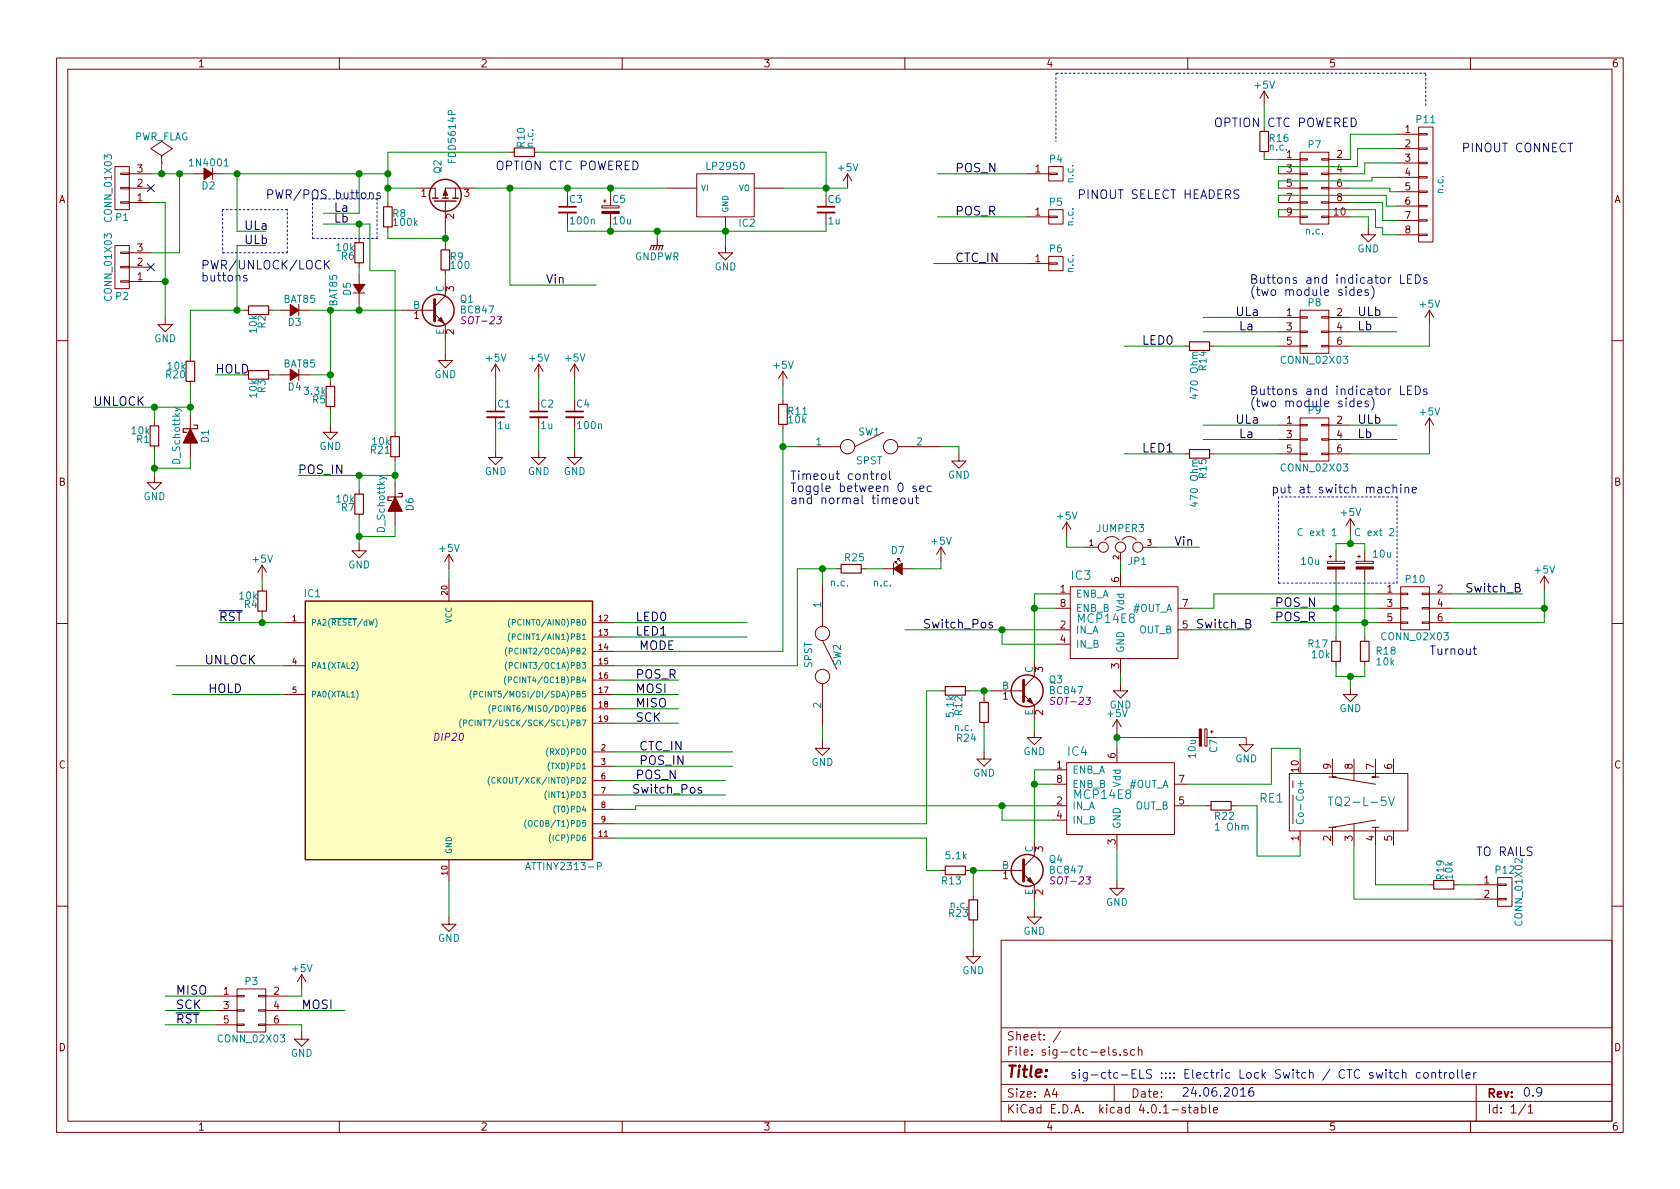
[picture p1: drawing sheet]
<svg xmlns="http://www.w3.org/2000/svg" width="297mm" height="210mm" viewBox="0 0 297 210" stroke-linecap="round" stroke-linejoin="round" font-family="sans-serif">
<defs><g id="words">
<text font-size="2.8" fill="#840000" x="178" y="190.5">Title:</text>
<g font-size="2.1" fill="#0000c2">
<text x="214.6" y="22.5">OPTION CTC POWERED</text>
<text x="258.4" y="26.9">PINOUT CONNECT</text>
<text x="47" y="35.2">PWR/POS buttons</text>
<text x="87.6" y="30.1">OPTION CTC POWERED</text>
<text x="190.5" y="35.2">PINOUT SELECT HEADERS</text>
<text x="35.6" y="47.6">PWR/UNLOCK/LOCK</text>
<text x="35.6" y="49.8">buttons</text>
<text x="221" y="50.2">Buttons and indicator LEDs</text>
<text x="221" y="52.3">(two module sides)</text>
<text x="221" y="69.9">Buttons and indicator LEDs</text>
<text x="221" y="72">(two module sides)</text>
<text x="139.7" y="84.9">Timeout control</text>
<text x="139.7" y="87">Toggle between 0 sec</text>
<text x="139.7" y="89.1">and normal timeout</text>
<text x="224.8" y="87.2">put at switch machine</text>
<text x="252.7" y="115.8">Turnout</text>
<text x="261" y="151.4">TO RAILS</text>
<text x="189.2" y="190.7">sig-ctc-ELS :::: Electric Lock Switch / CTC switch controller</text>
<text x="208.9" y="193.9">24.06.2016</text>
<text x="269.2" y="193.9">0.9</text>
</g>
<g font-size="2.1">
<text x="168.9" y="30.5">POS_N</text>
<text x="43.2" y="40.6">ULa</text>
<text x="59.1" y="37.5">La</text>
<text x="59.1" y="39.4">Lb</text>
<text x="168.9" y="38.1">POS_R</text>
<text x="43.2" y="43.2">ULb</text>
<text x="168.9" y="46.3">CTC_IN</text>
<text x="96.5" y="50.2">Vin</text>
<text x="218.4" y="55.9">ULa</text>
<text x="219.1" y="58.4">La</text>
<text x="240" y="55.9">ULb</text>
<text x="240" y="58.4">Lb</text>
<text x="201.9" y="61">LED0</text>
<text x="16.5" y="71.7">UNLOCK</text>
<text x="218.4" y="74.9">ULa</text>
<text x="219.1" y="77.5">La</text>
<text x="240" y="74.9">ULb</text>
<text x="240" y="77.5">Lb</text>
<text x="52.7" y="83.8">POS_IN</text>
<text x="201.9" y="80">LED1</text>
<text x="207.6" y="96.5">Vin</text>
<text x="225.4" y="107.3">POS_N</text>
<text x="259.1" y="104.8">Switch_B</text>
<text x="38.7" y="109.8">RST</text>
<text x="112.4" y="109.8">LED0</text>
<text x="112.4" y="112.4">LED1</text>
<text x="163.2" y="111.1">Switch_Pos</text>
<text x="211.5" y="111.1">Switch_B</text>
<text x="225.4" y="109.8">POS_R</text>
<text x="36.2" y="117.5">UNLOCK</text>
<text x="113" y="114.9">MODE</text>
<text x="36.8" y="122.5">HOLD</text>
<text x="112.4" y="122.5">MOSI</text>
<text x="112.4" y="125.1">MISO</text>
<text x="112.4" y="120">POS_R</text>
<text x="112.4" y="127.6">SCK</text>
<text x="112.4" y="137.8">POS_N</text>
<text x="113" y="132.7">CTC_IN</text>
<text x="113" y="135.2">POS_IN</text>
<text x="111.8" y="140.3">Switch_Pos</text>
<text x="31.1" y="175.9">MISO</text>
<text x="31.1" y="178.4">SCK</text>
<text x="53.3" y="178.4">MOSI</text>
<text x="31.1" y="181">RST</text>
</g>
<g font-size="2.1" fill="#840000">
<text x="38.1" y="66">HOLD</text>
<text x="178" y="184">Sheet: /</text>
<text x="178" y="186.7">File: sig-ctc-els.sch</text>
<text x="178" y="196.9">KiCad E.D.A. kicad 4.0.1-stable</text>
<text x="178" y="194.1">Size: A4</text>
<text x="200" y="194.1">Date:</text>
<text x="263" y="194.1">Rev:</text>
<text x="263" y="196.9">Id: 1/1</text>
</g>
<g font-size="2.1" fill="#008484">
<text x="189.5" y="102.5">IC3</text>
<text x="190.8" y="110.2">MCP14E8</text>
<text x="188.8" y="133.6">IC4</text>
<text x="190.1" y="141.3">MCP14E8</text>
<text x="222.7" y="141.9">RE1</text>
<text x="236" y="142.5">TQ2-L-5V</text>
</g>
<g font-size="1.8" fill="#840000">
<text x="35" y="11.9">1</text>
<text x="85" y="11.9">2</text>
<text x="135" y="11.9">3</text>
<text x="185" y="11.9">4</text>
<text x="235" y="11.9">5</text>
<text x="285" y="11.9">6</text>
<text x="248.4" y="23.5">1</text>
<text x="236.4" y="27.9">2</text>
<text x="248.4" y="26">2</text>
<text x="248.4" y="28.6">3</text>
<text x="10.4" y="35.9">A</text>
<text x="24.3" y="35.6">1</text>
<text x="24.3" y="33">2</text>
<text x="24.3" y="30.5">3</text>
<text x="74.4" y="34.8">1</text>
<text x="82.1" y="34.8">3</text>
<text x="183" y="30.5">1</text>
<text x="227.5" y="30.5">3</text>
<text x="227.5" y="33">5</text>
<text x="227.5" y="35.6">7</text>
<text x="236.4" y="30.5">4</text>
<text x="236.4" y="33">6</text>
<text x="236.4" y="35.6">8</text>
<text x="248.4" y="31.1">4</text>
<text x="248.4" y="33.6">5</text>
<text x="285.4" y="35.9">A</text>
<text x="80.3" y="38.7" transform="rotate(-90 80.3 38.7)">2</text>
<text x="183" y="38.1">1</text>
<text x="227.5" y="38.1">9</text>
<text x="235.9" y="38.1">10</text>
<text x="248.4" y="36.2">6</text>
<text x="248.4" y="38.7">7</text>
<text x="248.4" y="41.3">8</text>
<text x="24.3" y="47">2</text>
<text x="24.3" y="44.4">3</text>
<text x="183" y="46.3">1</text>
<text x="24.3" y="49.5">1</text>
<text x="80.3" y="51.5" transform="rotate(-90 80.3 51.5)">3</text>
<text x="73.2" y="56.4">1</text>
<text x="80.3" y="59.2" transform="rotate(-90 80.3 59.2)">2</text>
<text x="227.5" y="55.9">1</text>
<text x="227.5" y="58.4">3</text>
<text x="236.4" y="55.9">2</text>
<text x="236.4" y="58.4">4</text>
<text x="227.5" y="61">5</text>
<text x="236.4" y="61">6</text>
<text x="227.5" y="74.9">1</text>
<text x="227.5" y="77.5">3</text>
<text x="236.4" y="74.9">2</text>
<text x="236.4" y="77.5">4</text>
<text x="227.5" y="80">5</text>
<text x="236.4" y="80">6</text>
<text x="10.4" y="85.9">B</text>
<text x="285.4" y="85.9">B</text>
<text x="187.5" y="104.8">1</text>
<text x="187.5" y="107.3">8</text>
<text x="197.9" y="103" transform="rotate(-90 197.9 103)">6</text>
<text x="209.1" y="107.3">7</text>
<text x="245.3" y="104.8">1</text>
<text x="245.3" y="107.3">3</text>
<text x="254.2" y="104.8">2</text>
<text x="254.2" y="107.3">4</text>
<text x="187.5" y="111.1">2</text>
<text x="187.5" y="113.7">4</text>
<text x="209.1" y="111.1">5</text>
<text x="245.3" y="109.8">5</text>
<text x="254.2" y="109.8">6</text>
<text x="184.4" y="118.8" transform="rotate(-90 184.4 118.8)">3</text>
<text x="197.9" y="118.2" transform="rotate(-90 197.9 118.2)">3</text>
<text x="177.3" y="123.7">1</text>
<text x="184.4" y="126.5" transform="rotate(-90 184.4 126.5)">2</text>
<text x="10.4" y="135.9">C</text>
<text x="186.8" y="135.9">1</text>
<text x="197.2" y="134.1" transform="rotate(-90 197.2 134.1)">6</text>
<text x="229.6" y="136.5" transform="rotate(-90 229.6 136.5)">10</text>
<text x="235.3" y="136" transform="rotate(-90 235.3 136)">9</text>
<text x="239.1" y="136" transform="rotate(-90 239.1 136)">8</text>
<text x="243" y="136" transform="rotate(-90 243 136)">7</text>
<text x="246.1" y="136" transform="rotate(-90 246.1 136)">6</text>
<text x="285.4" y="135.9">C</text>
<text x="186.8" y="142.2">2</text>
<text x="186.8" y="138.4">8</text>
<text x="208.4" y="142.2">5</text>
<text x="208.4" y="138.4">7</text>
<text x="186.8" y="144.8">4</text>
<text x="197.2" y="149.3" transform="rotate(-90 197.2 149.3)">3</text>
<text x="229.6" y="148.7" transform="rotate(-90 229.6 148.7)">1</text>
<text x="235.3" y="148.7" transform="rotate(-90 235.3 148.7)">2</text>
<text x="239.1" y="148.7" transform="rotate(-90 239.1 148.7)">3</text>
<text x="243" y="148.7" transform="rotate(-90 243 148.7)">4</text>
<text x="246.1" y="148.7" transform="rotate(-90 246.1 148.7)">5</text>
<text x="177.3" y="155.4">1</text>
<text x="184.4" y="150.6" transform="rotate(-90 184.4 150.6)">3</text>
<text x="184.4" y="158.2" transform="rotate(-90 184.4 158.2)">2</text>
<text x="262.4" y="156.2">1</text>
<text x="262.4" y="158.7">2</text>
<text x="39.5" y="175.9">1</text>
<text x="39.5" y="178.4">3</text>
<text x="48.4" y="175.9">2</text>
<text x="48.4" y="178.4">4</text>
<text x="10.4" y="185.9">D</text>
<text x="39.5" y="181">5</text>
<text x="48.4" y="181">6</text>
<text x="285.4" y="185.9">D</text>
<text x="35" y="199.9">1</text>
<text x="85" y="199.9">2</text>
<text x="135" y="199.9">3</text>
<text x="185" y="199.9">4</text>
<text x="235" y="199.9">5</text>
<text x="285" y="199.9">6</text>
</g>
<g font-size="1.8" fill="#008484">
<text x="221.9" y="15.7">+5V</text>
<text x="250.5" y="21.8">P11</text>
<text x="23.6" y="24.8">PWR_FLAG</text>
<text x="33.8" y="29.4">1N4001</text>
<text x="80.6" y="28.5" transform="rotate(-90 80.6 28.5)">FDD5614P</text>
<text x="92.8" y="25.9" transform="rotate(-90 92.8 25.9)">R10</text>
<text x="94.3" y="26" transform="rotate(-90 94.3 26)">n.c.</text>
<text x="185.6" y="28.7">P4</text>
<text x="224.5" y="26.6">n.c.</text>
<text x="224.5" y="25.1">R16</text>
<text x="227.5" y="27.9">1</text>
<text x="231.3" y="26.2">P7</text>
<text x="35.7" y="33.5">D2</text>
<text x="78" y="30.6" transform="rotate(-90 78 30.6)">Q2</text>
<text x="100.7" y="35.9">C3</text>
<text x="108.3" y="35.9">C5</text>
<text x="125.2" y="30">LP2950</text>
<text x="146.4" y="35.9">C6</text>
<text x="148.3" y="30.3">+5V</text>
<text x="189.8" y="32.3" transform="rotate(-90 189.8 32.3)">n.c.</text>
<text x="255.2" y="34.2" transform="rotate(-90 255.2 34.2)">n.c.</text>
<text x="19.8" y="38.9" transform="rotate(-90 19.8 38.9)">CONN_01X03</text>
<text x="20.5" y="39.1">P1</text>
<text x="69.5" y="38.4">R8</text>
<text x="69.7" y="39.9">100k</text>
<text x="101" y="39.7">100n</text>
<text x="108.5" y="39.7">10u</text>
<text x="130.7" y="40.1">IC2</text>
<text x="146.5" y="39.7">1u</text>
<text x="185.6" y="36.4">P5</text>
<text x="189.8" y="39.9" transform="rotate(-90 189.8 39.9)">n.c.</text>
<text x="230.9" y="41.4">n.c.</text>
<text x="59.5" y="44.4">10k</text>
<text x="60.4" y="45.9">R6</text>
<text x="79.6" y="46">R9</text>
<text x="79.9" y="47.5">100</text>
<text x="112.2" y="46">GNDPWR</text>
<text x="126.3" y="47.8">GND</text>
<text x="185.6" y="44.6">P6</text>
<text x="240" y="44.6">GND</text>
<text x="19.8" y="52.9" transform="rotate(-90 19.8 52.9)">CONN_01X03</text>
<text x="20.5" y="53">P2</text>
<text x="50.2" y="53.5">BAT85</text>
<text x="62" y="52.2" transform="rotate(-90 62 52.2)">D5</text>
<text x="78.5" y="51.7" transform="rotate(-90 78.5 51.7)">C</text>
<text x="81.4" y="53.5">Q1</text>
<text x="189.8" y="48.1" transform="rotate(-90 189.8 48.1)">n.c.</text>
<text x="45.4" y="58.8" transform="rotate(-90 45.4 58.8)">10k</text>
<text x="46.9" y="58" transform="rotate(-90 46.9 58)">R2</text>
<text x="51" y="57.6">D3</text>
<text x="59.6" y="54.1" transform="rotate(-90 59.6 54.1)">BAT85</text>
<text x="73" y="54.6">B</text>
<text x="78.5" y="59.3" transform="rotate(-90 78.5 59.3)">E</text>
<text x="231.3" y="54.1">P8</text>
<text x="251.1" y="54.4">+5V</text>
<text x="27.3" y="60.5">GND</text>
<text x="29.7" y="65.3">10k</text>
<text x="50.2" y="65">BAT85</text>
<text x="86" y="63.9">+5V</text>
<text x="93.6" y="63.9">+5V</text>
<text x="100" y="63.9">+5V</text>
<text x="136.8" y="65.2">+5V</text>
<text x="213.3" y="65.5" transform="rotate(-90 213.3 65.5)">R14</text>
<text x="226.8" y="64.3">CONN_02X03</text>
<text x="29.4" y="66.9">R20</text>
<text x="45.4" y="70.3" transform="rotate(-90 45.4 70.3)">10k</text>
<text x="46.9" y="69.4" transform="rotate(-90 46.9 69.4)">R3</text>
<text x="51" y="69">D4</text>
<text x="53.9" y="69.8">3.3k</text>
<text x="55.3" y="71.3">R5</text>
<text x="76.8" y="66.8">GND</text>
<text x="211.8" y="70.1" transform="rotate(-90 211.8 70.1)">470 Ohm</text>
<text x="23.3" y="76.8">10k</text>
<text x="88" y="72.1">C1</text>
<text x="88" y="75.9">1u</text>
<text x="95.6" y="72.1">C2</text>
<text x="95.7" y="75.9">1u</text>
<text x="102" y="72.1">C4</text>
<text x="102.2" y="75.9">100n</text>
<text x="139.4" y="73.3">R11</text>
<text x="139.4" y="74.8">10k</text>
<text x="151.8" y="77">SW1</text>
<text x="231.3" y="73.2">P9</text>
<text x="251.1" y="73.5">+5V</text>
<text x="24.2" y="78.3">R1</text>
<text x="31.8" y="81.9" transform="rotate(-90 31.8 81.9)">D_Schottky</text>
<text x="36.9" y="78.2" transform="rotate(-90 36.9 78.2)">D1</text>
<text x="56.5" y="79.5">GND</text>
<text x="65.6" y="80.2">R21</text>
<text x="65.9" y="78.7">10k</text>
<text x="85.7" y="84">GND</text>
<text x="93.3" y="84">GND</text>
<text x="99.6" y="84">GND</text>
<text x="144.3" y="78.7">1</text>
<text x="151.4" y="82.1">SPST</text>
<text x="162.1" y="78.7">2</text>
<text x="226.8" y="83.4">CONN_02X03</text>
<text x="25.3" y="88.4">GND</text>
<text x="59.5" y="88.8">10k</text>
<text x="167.6" y="84.6">GND</text>
<text x="211.8" y="89.1" transform="rotate(-90 211.8 89.1)">470 Ohm</text>
<text x="213.3" y="84.5" transform="rotate(-90 213.3 84.5)">R15</text>
<text x="60.4" y="90.4">R7</text>
<text x="68" y="94" transform="rotate(-90 68 94)">D_Schottky</text>
<text x="73.1" y="90.3" transform="rotate(-90 73.1 90.3)">D6</text>
<text x="187" y="91.9">+5V</text>
<text x="194" y="94.1">JUMPER3</text>
<text x="230" y="94.8">C ext 1</text>
<text x="237.2" y="91.2">+5V</text>
<text x="240.1" y="94.8">C ext 2</text>
<text x="44.8" y="99.5">+5V</text>
<text x="61.5" y="100.5">GND</text>
<text x="77.8" y="97.6">+5V</text>
<text x="149.5" y="99.2">R25</text>
<text x="157.6" y="98">D7</text>
<text x="164.8" y="96.3">+5V</text>
<text x="199.5" y="99.9">JP1</text>
<text x="230.1" y="99.9">10u</text>
<text x="242.8" y="98.6">10u</text>
<text x="271.4" y="101.4">+5V</text>
<text x="42.4" y="106">10k</text>
<text x="43.2" y="107.5">R4</text>
<text x="53.9" y="105.6">IC1</text>
<text x="145.2" y="107.4" transform="rotate(-90 145.2 107.4)">1</text>
<text x="146.9" y="103.7">n.c.</text>
<text x="154.5" y="103.7">n.c.</text>
<text x="190.2" y="105.7">ENB_A</text>
<text x="248.6" y="103">P10</text>
<text x="190.2" y="112">IN_A</text>
<text x="190.2" y="108.2">ENB_B</text>
<text x="198.8" y="108.1" transform="rotate(-90 198.8 108.1)">Vdd</text>
<text x="200.3" y="108.2">#OUT_A</text>
<text x="201.3" y="112">OUT_B</text>
<text x="244.6" y="113.2">CONN_02X03</text>
<text x="143.6" y="118.1" transform="rotate(-90 143.6 118.1)">SPST</text>
<text x="148.7" y="117.7" transform="rotate(-90 148.7 117.7)">SW2</text>
<text x="182.6" y="119" transform="rotate(-90 182.6 119)">C</text>
<text x="190.2" y="114.5">IN_B</text>
<text x="198.8" y="115.4" transform="rotate(-90 198.8 115.4)">GND</text>
<text x="231.4" y="114.5">R17</text>
<text x="232" y="116.4">10k</text>
<text x="243.4" y="115.7">R18</text>
<text x="243.5" y="117.6">10k</text>
<text x="145.2" y="125.2" transform="rotate(-90 145.2 125.2)">2</text>
<text x="177.2" y="121.9">B</text>
<text x="185.5" y="120.8">Q3</text>
<text x="196.2" y="125.3">GND</text>
<text x="236.8" y="125.9">GND</text>
<text x="168.6" y="126.7" transform="rotate(-90 168.6 126.7)">5.1k</text>
<text x="168.8" y="129.2">n.c.</text>
<text x="169.2" y="131.1">R24</text>
<text x="170.1" y="126.4" transform="rotate(-90 170.1 126.4)">R12</text>
<text x="182.6" y="126.6" transform="rotate(-90 182.6 126.6)">E</text>
<text x="195.9" y="126.8">+5V</text>
<text x="143.5" y="135.4">GND</text>
<text x="172" y="137.3">GND</text>
<text x="180.9" y="133.5">GND</text>
<text x="189.6" y="136.8">ENB_A</text>
<text x="211.4" y="134" transform="rotate(-90 211.4 134)">10u</text>
<text x="215.2" y="133" transform="rotate(-90 215.2 133)">C7</text>
<text x="218.4" y="134.8">GND</text>
<text x="189.6" y="143.1">IN_A</text>
<text x="189.6" y="139.3">ENB_B</text>
<text x="198.1" y="139.2" transform="rotate(-90 198.1 139.2)">Vdd</text>
<text x="199.6" y="139.3">#OUT_A</text>
<text x="200.6" y="143.1">OUT_B</text>
<text x="230.5" y="141.2" transform="rotate(-90 230.5 141.2)">Co+</text>
<text x="189.6" y="145.7">IN_B</text>
<text x="198.1" y="146.6" transform="rotate(-90 198.1 146.6)">GND</text>
<text x="214.9" y="145">R22</text>
<text x="215.1" y="146.9">1 Ohm</text>
<text x="230.5" y="145.9" transform="rotate(-90 230.5 145.9)">Co-</text>
<text x="93.6" y="153.8">ATTINY2313-P</text>
<text x="167.3" y="151.9">5.1k</text>
<text x="177.2" y="153.7">B</text>
<text x="182.6" y="150.7" transform="rotate(-90 182.6 150.7)">C</text>
<text x="185.5" y="152.6">Q4</text>
<text x="255.3" y="155.5" transform="rotate(-90 255.3 155.5)">R19</text>
<text x="256.8" y="155.4" transform="rotate(-90 256.8 155.4)">10k</text>
<text x="264.5" y="154.5">P12</text>
<text x="166.6" y="156.4">R13</text>
<text x="168.1" y="160.6">n.c.</text>
<text x="182.6" y="158.3" transform="rotate(-90 182.6 158.3)">E</text>
<text x="195.5" y="160.2">GND</text>
<text x="77.4" y="166.5">GND</text>
<text x="167.8" y="162.1">R23</text>
<text x="180.9" y="165.3">GND</text>
<text x="269.2" y="163.4" transform="rotate(-90 269.2 163.4)">CONN_01X02</text>
<text x="51.7" y="171.9">+5V</text>
<text x="170.1" y="172.3">GND</text>
<text x="43.4" y="174.2">P3</text>
<text x="38.8" y="184.3">CONN_02X03</text>
<text x="51.4" y="186.9">GND</text>
</g>
<g font-size="1.8" fill="#840084">
<text x="81.6" y="55.4">BC847</text>
<text x="82" y="57.3">SOT-23</text>
<text x="185.8" y="122.7">BC847</text>
<text x="186.2" y="124.6">SOT-23</text>
<text x="76.9" y="131">DIP20</text>
<text x="185.8" y="154.5">BC847</text>
<text x="186.2" y="156.4">SOT-23</text>
</g>
<g font-size="1.4" fill="#008484">
<text x="124" y="33.8">VI</text>
<text x="130.5" y="33.8">VO</text>
<text x="128.8" y="37.6" transform="rotate(-90 128.8 37.6)">GND</text>
<text x="55" y="110.6">PA2(RESET/dW)</text>
<text x="79.9" y="110.3" transform="rotate(-90 79.9 110.3)">VCC</text>
<text x="91.4" y="110.6">(PCINT0/AIN0)PB0</text>
<text x="91.4" y="113.2">(PCINT1/AIN1)PB1</text>
<text x="55" y="118.2">PA1(XTAL2)</text>
<text x="90.7" y="115.7">(PCINT2/OC0A)PB2</text>
<text x="90.7" y="118.2">(PCINT3/OC1A)PB3</text>
<text x="55" y="123.3">PA0(XTAL1)</text>
<text x="85.8" y="123.3">(PCINT5/MOSI/DI/SDA)PB5</text>
<text x="88.5" y="125.9">(PCINT6/MISO/DO)PB6</text>
<text x="90.7" y="120.8">(PCINT4/OC1B)PB4</text>
<text x="84" y="128.4">(PCINT7/USCK/SCK/SCL)PB7</text>
<text x="97.1" y="133.5">(RXD)PD0</text>
<text x="97.2" y="136">(TXD)PD1</text>
<text x="88.2" y="138.6">(CKOUT/XCK/INT0)PD2</text>
<text x="97" y="141.1">(INT1)PD3</text>
<text x="98.4" y="143.6">(T0)PD4</text>
<text x="94.1" y="146.2">(OC0B/T1)PD5</text>
<text x="97.7" y="148.7">(ICP)PD6</text>
<text x="79.9" y="151" transform="rotate(-90 79.9 151)">GND</text>
</g>
<g font-size="1.4" fill="#840000">
<text x="192.6" y="96.5">1</text>
<text x="197.9" y="98.9" transform="rotate(-90 197.9 98.9)">2</text>
<text x="202.9" y="96.5">3</text>
<text x="79.1" y="105.2" transform="rotate(-90 79.1 105.2)">20</text>
<text x="51.7" y="109.8">1</text>
<text x="105.9" y="109.8">12</text>
<text x="105.9" y="112.4">13</text>
<text x="51.7" y="117.5">4</text>
<text x="105.9" y="114.9">14</text>
<text x="105.9" y="117.5">15</text>
<text x="51.7" y="122.5">5</text>
<text x="105.9" y="120">16</text>
<text x="105.9" y="122.5">17</text>
<text x="105.9" y="125.1">18</text>
<text x="105.9" y="127.6">19</text>
<text x="106.3" y="132.7">2</text>
<text x="106.3" y="135.2">3</text>
<text x="106.3" y="137.8">6</text>
<text x="106.3" y="140.3">7</text>
<text x="106.3" y="142.9">8</text>
<text x="105.9" y="147.9">11</text>
<text x="106.3" y="145.4">9</text>
<text x="79.1" y="154.7" transform="rotate(-90 79.1 154.7)">10</text>
</g>
</g></defs>
<g fill="none" stroke="#840000" stroke-width=".18">
<path d="M10 10.3h277v189.9h-277zM12 12.2h273v186.1h-273zM60 10.3v1.9M110 10.3v1.9M160 10.3v1.9M210 10.3v1.9M223.5 16.1v2.6M223.5 16.1l-.7 1.3M223.5 16.1l.8 1.3M260 10.3v1.9M20.3 29.5h2.6v7.6h-2.6zM21.3 30.6h1.6v.3h-1.6z"/>
<path d="M21.3 33.1h1.6v.3h-1.6zM21.3 35.7h1.6v.2h-1.6zM22.9 33.3h3.8M22.9 35.8h3.8M22.9 30.7h3.8M28.6 28.8h.1M28.6 27.6l1.9-1.3-1.9-1.3-1.9 1.3 1.9 1.3v1.2M34.3 30.7h1.8M37.6 30.7h1.8M37.6 29.7v2M68.6 35.8v.8M73.7 33.3h3.3v1.7"/>
<path d="M78.7 35.6v5.3M80.5 33.3v1.7M83.8 33.3h-5.1v1.7M90.2 26.9h.7M94.5 26.9h.7M100.3 37.6v2M106.4 36.4h3.1v.4h-3.1zM106.7 35.6h.5M106.9 35.3v.5M107.9 37.8v1.8M118.1 33.3h5.1M123.2 30.7h10.1v7.6h-10.1z"/>
<path d="M128.3 38.3v2.6M133.3 33.3h5.1M146 37.6v2M149.9 30.7l-.8 1.3M149.9 30.7v2.6M149.9 30.7l.7 1.3M181.6 30.7h3.8M181.6 38.3h3.8M185.4 30.6h1.5v.3h-1.5zM185.4 29.5h2.6v2.5h-2.6zM185.4 38.2h1.5v.3h-1.5zM185.4 37.1h2.6v2.5h-2.6z"/>
<path d="M223.5 26.8v.8M226.1 33.3h3.8M226.1 35.8h3.8M226.1 30.7h3.8M226.1 28.2h3.8M226.1 38.3h3.8M229.9 38.2h1.2v.3h-1.2zM229.9 35.7h1.2v.2h-1.2zM229.9 33.1h1.2v.3h-1.2zM229.9 30.6h1.2v.3h-1.2zM229.9 28.1h1.2v.2h-1.2zM229.9 26.9h5v12.7h-5z"/>
<path d="M233.7 38.2h1.2v.3h-1.2zM233.7 35.7h1.2v.2h-1.2zM233.7 33.1h1.2v.3h-1.2zM233.7 30.6h1.2v.3h-1.2zM233.7 28.1h1.2v.2h-1.2zM234.9 33.3h3.9M234.9 35.8h3.9M234.9 30.7h3.9M234.9 28.2h3.9M234.9 38.3h3.9M247 23.7h3.8M247 26.3h3.8"/>
<path d="M247 28.8h3.8M247 31.4h3.8M247 33.9h3.8M247 36.4h3.8M247 39h3.8M250.8 22.5h2.6v20.3h-2.6zM250.8 38.9h1.5v.2h-1.5zM250.8 36.3h1.5v.3h-1.5zM250.8 33.8h1.5v.2h-1.5zM250.8 31.2h1.5v.3h-1.5zM250.8 28.7h1.5v.3h-1.5zM250.8 26.2h1.5v.2h-1.5z"/>
<path d="M250.8 23.6h1.5v.3h-1.5zM20.3 43.4h2.6v7.6h-2.6zM21.3 44.6h1.6v.2h-1.6zM21.3 47.1h1.6v.3h-1.6zM21.3 49.7h1.6v.2h-1.6zM22.9 49.8h3.8M22.9 47.2h3.8M22.9 44.7h3.8M29.2 56.1v1.3h1.3l-1.3 1.3-1.3-1.3h1.3M43.2 54.9h.7M47.5 54.9h.8M49.5 54.9h1.8"/>
<path d="M52.8 54.9h1.8M52.8 53.8v2.1M62.5 51.8h2M63.5 42.2v.7M63.5 46.5v.7M63.5 48.5v1.8M63.5 51.8v1.8M68.6 40.1v.8M71.1 54.9h5.7M76.8 55.5l1.9 1.9v2.5M78.7 43.4v.8M78.7 47.7v.8"/>
<path d="M78.7 49.8v2.5l-1.9 1.9M116.2 42.2v1.2M128.3 43.4v1.3h1.2l-1.2 1.3-1.3-1.3h1.3M181.6 46.6h3.8M185.4 46.5h1.5v.2h-1.5zM185.4 45.3h2.6v2.6h-2.6zM226.1 56.1h3.8M226.1 58.7h3.8M229.9 58.5h1.2v.3h-1.2zM229.9 56h1.2v.3h-1.2zM229.9 54.9h5v7.6h-5zM233.7 58.5h1.2v.3h-1.2z"/>
<path d="M233.7 56h1.2v.3h-1.2zM234.9 56.1h3.9M234.9 58.7h3.9M241.9 40.3v1.2h1.3l-1.3 1.3-1.2-1.3h1.2M247 41.5h3.8M250.8 41.4h1.5v.3h-1.5zM252.7 54.9v2.5M252.7 54.9l-.7 1.2M252.7 54.9l.8 1.2M10 60.2h2M27.3 74.5v.8M27.3 78.9v.7"/>
<path d="M33.7 63.1v.8M33.7 67.4v.8M33.7 73.3v2.5M33.7 78.4v2.5M47.5 66.3h.8M49.5 66.3h1.8M52.8 65.3v2M52.8 66.3h1.8M58.4 75.2v1.2h1.3l-1.3 1.3-1.3-1.3h1.3M58.4 67.6v.7M58.4 71.9v.7M69.8 76.4v.8"/>
<path d="M78.7 62.5v1.2h1.3l-1.3 1.3-1.2-1.3h1.2M87.6 79.6v1.3h1.3l-1.3 1.3-1.2-1.3h1.2M87.6 64.4l-.7 1.3M87.6 64.4v2.5M87.6 73.8v2M87.6 64.4l.8 1.3M95.2 79.6v1.3h1.3l-1.3 1.3-1.2-1.3h1.2M95.2 64.4l-.7 1.3M95.2 64.4v2.5M95.2 73.8v2M95.2 64.4l.8 1.3M101.6 79.6v1.3h1.3l-1.3 1.3-1.3-1.3h1.3"/>
<path d="M101.6 64.4l-.8 1.3M101.6 64.4v2.5M101.6 73.8v2M101.6 64.4l.8 1.3M138.4 65.7v2.5M138.4 70.7v.8M138.4 75.1v.7M138.4 65.7l-.7 1.2M138.4 65.7l.8 1.2M141 79h7.6M156.2 76.4l-5.1 2.6M158.7 79h7.7"/>
<path d="M209.5 61.2h.8M213.9 61.2h.7M226.1 75.2h3.8M226.1 77.7h3.8M226.1 61.2h3.8M229.9 77.6h1.2v.2h-1.2zM229.9 75.1h1.2v.2h-1.2zM229.9 73.9h5v7.6h-5zM229.9 61.1h1.2v.2h-1.2zM233.7 77.6h1.2v.2h-1.2zM233.7 75.1h1.2v.2h-1.2zM233.7 61.1h1.2v.2h-1.2z"/>
<path d="M234.9 75.2h3.9M234.9 77.7h3.9M234.9 61.2h3.9M252.7 73.9l-.7 1.3M252.7 73.9v2.5M252.7 73.9l.8 1.3M285 60.2h2M27.3 84.1v1.2h1.3l-1.3 1.3-1.3-1.3h1.3M46.4 99.9v2.6M46.4 99.9l-.8 1.3M46.4 99.9l.7 1.3M63.5 96.1v1.3h1.3l-1.3 1.3-1.3-1.3h1.3"/>
<path d="M63.5 86.6v.8M63.5 90.9v.8M69.8 80.8v.7M69.8 85.3v2.6M69.8 90.4v2.6M79.4 98v2.6M79.4 98l-.8 1.3M79.4 98l.7 1.3M158 99.6v2M158.2 99.6v-.3h.3h-.3l.5 .5M158.7 99.1v-.3h.3h-.3l.6 .5M166.4 96.8l-.8 1.2"/>
<path d="M166.4 96.8v2.5M166.4 96.8l.7 1.2M169.5 80.3v1.2h1.3l-1.3 1.3-1.2-1.3h1.2M188.6 92.3l-.8 1.3M188.6 92.3v2.6M188.6 92.3l.8 1.3M191.8 96.8h2.4M195.3 95.5a1.62 1.62 0 0 1 2.6 0M198.4 95.5a1.62 1.62 0 0 1 2.5 0M202.1 96.8h2.4M209.5 80.3h.8M213.9 80.3h.7"/>
<path d="M226.1 80.3h3.8M229.9 80.1h1.2v.3h-1.2zM233.7 80.1h1.2v.3h-1.2zM234.7 99.3h3v.3h-3zM234.9 80.3h3.9M234.9 98.4h.6M235.2 98.2v.5M236.2 97.4v1.9M238.8 91.7l-.8 1.3M238.8 91.7v2.5M238.8 91.7l.7 1.3M239.8 99.3h3v.3h-3z"/>
<path d="M240 98.4h.5M240.3 98.2v.5M241.3 97.4v1.9M10 110.3h2M46.4 103.8v.7M46.4 108.1v.7M50.2 110.1h3.8M50.2 117.7h3.8M79.4 102.5v3.8M104.8 110.1h3.8M104.8 117.7h3.8M104.8 112.6h3.8"/>
<path d="M104.8 115.2h3.8M145.4 113.3l2.6 5.1M145.4 103.1v7.6M148 100.6h.7M152.3 100.6h.7M156.2 100.6h1.8M159.5 100.6h1.8M182.9 117.1v2.5l-1.9 1.9M186.7 105h2.5M186.7 107.6h2.5M186.7 111.4h2.5M186.7 113.9h2.5"/>
<path d="M189.2 103.8h19.1v12.7h-19.1zM198.1 101.2v2.6M198.1 116.5v2.5M208.3 107.6h2.5M208.3 111.4h2.5M236.2 100.6v1.9M236.2 112.6v.8M236.2 117v.7M241.3 100.6v1.9M241.3 112.6v.8M241.3 117v.7M243.8 110.1h3.8"/>
<path d="M243.8 105h3.8M243.8 107.6h3.8M247.6 110h1.3v.2h-1.3zM247.6 107.4h1.3v.3h-1.3zM247.6 104.9h1.3v.3h-1.3zM247.6 103.8h5.1v7.6h-5.1zM251.5 110h1.2v.2h-1.2zM251.5 107.4h1.2v.3h-1.2zM251.5 104.9h1.2v.3h-1.2zM252.7 110.1h3.8M252.7 105h3.8M252.7 107.6h3.8"/>
<path d="M273 101.8l-.7 1.3M273 101.8v2.6M273 101.8l.8 1.3M285 110.3h2M50.2 122.8h3.8M104.8 133h3.8M104.8 135.5h3.8M104.8 122.8h3.8M104.8 138h3.8M104.8 120.3h3.8M104.8 125.3h3.8M104.8 127.9h3.8"/>
<path d="M145.4 131.1v1.2h1.3l-1.3 1.3-1.3-1.3h1.3M145.4 120.9v7.6M166.4 122.2h.7M170.7 122.2h.7M174 133v1.2h1.3l-1.3 1.3-1.3-1.3h1.3M174 123.4v.8M174 127.8v.7M175.3 122.2h5.7M181 122.8l1.9 1.9v2.5M182.9 129.2v1.2h1.2l-1.2 1.3-1.3-1.3h1.3M186.1 136.1h2.5M186.1 138.7h2.5"/>
<path d="M188.6 134.9h19v12.7h-19zM197.5 127.2v2.6M197.5 132.3v2.6M197.5 127.2l-.8 1.3M197.5 127.2l.7 1.3M198.1 120.9v1.3h1.3l-1.3 1.2-1.3-1.2h1.3M207.6 138.7h2.6M210.2 130.4h1.8M213 128.9h.4v3h-.4zM214 129.4h.5M214.2 129.2v.5M220.3 130.4v1.3h1.3l-1.3 1.3-1.2-1.3h1.2"/>
<path d="M228 136.8h20.9v10.1h-20.9zM235.6 137.4l7.6 1.3M235.6 134.2v3.2h.6h-1.3M238.8 121.5v1.3h1.2l-1.2 1.3-1.3-1.3h1.3M239.4 134.2v3.8M243.2 134.2v3.2h-.6h1.2M246.4 134.2v2.6M79.4 152v3.8M104.8 140.6h3.8M104.8 143.1h3.8M104.8 145.7h3.8M104.8 148.2h3.8"/>
<path d="M166.4 153.9h.7M170.7 153.9h.7M172.1 158.4v.7M175.3 153.9h5.7M181 154.6l1.9 1.9v2.5M182.9 148.8v2.6l-1.9 1.9M186.1 142.5h2.5M186.1 145h2.5M197.5 155.8v1.3h1.3l-1.3 1.3-1.3-1.3h1.3M197.5 147.6v2.5M207.6 142.5h2.6M213.4 142.5h.7"/>
<path d="M217.7 142.5h.7M228.6 140.6v5.1M229.9 146.9v2.6M234.9 146.3h.7v3.2M239.4 145.7v3.8M242.6 146.3h1.2M243.2 145l-7.6 1.3h.6M243.2 146.3v3.2M246.4 146.9v2.6M252.7 156.5h.8M257 156.5h.8M261 156.5h3.8"/>
<path d="M261 159h3.8M264.8 158.9h1.5v.2h-1.5zM264.8 156.3h1.5v.3h-1.5zM264.8 155.2h2.5v5.1h-2.5zM10 160.2h2M38.1 176.1h3.8M38.1 178.7h3.8M41.9 178.6h1.3v.2h-1.3zM41.9 176h1.3v.3h-1.3zM41.9 174.9h5.1v7.6h-5.1zM45.7 178.6h1.3v.2h-1.3zM45.7 176h1.3v.3h-1.3z"/>
<path d="M47 176.1h3.8M47 178.7h3.8M53.3 172.3l-.7 1.3M53.3 172.3v2.6M53.3 172.3l.8 1.3M79.4 162.2v1.2h1.2l-1.2 1.3-1.3-1.3h1.3M172.1 167.9v1.3h1.3l-1.3 1.2-1.3-1.2h1.3M172.1 162.7v.7M177 166.3h108v32h-108zM182.9 160.9v1.3h1.2l-1.2 1.2-1.3-1.2h1.3M285 160.2h2M38.1 181.2h3.8"/>
<path d="M41.9 181.1h1.3v.3h-1.3zM45.7 181.1h1.3v.3h-1.3zM47 181.2h3.8M53.3 182.5v1.3h1.3l-1.3 1.2-1.2-1.2h1.2M60 198.3v1.9M110 198.3v1.9M160 198.3v1.9M177 194.8h108M177 191.8h108M177 187.8h108M177 181.8h108M186.4 192.5l-.3 1h.9"/>
<path d="M186.8 193v1M187.5 182.3l-1.3 2M197 191.8v3M197.3 185.7a.37 .37 0 0 0-.6 .1l.1 .2 .5 .2 .1 .1-.2 .3-.5-.1M198 186.5v.1M199.3 185.7a.37 .37 0 0 0-.6 .1l.1 .2 .5 .2v.1l-.2 .3-.4-.1M200.6 185.7l-.4-.1-.3 .3 .1 .6 .2 .1 .4-.1M201.3 185.7l.2-.1 .4 .1v.9M201.3 185.1v1.5M209.6 195.9a.37 .37 0 0 0-.6 .1l.1 .3 .5 .1 .1 .1-.3 .3-.4-.1M210 198.3v1.9M210.1 195.8h.5"/>
<path d="M210.3 195.3v1.3l.3 .2M211.2 195.9h.5l.1 .9M211.8 196.2l-.5 .1-.2 .2 .2 .3 .5-.1M212.5 195.9l.4-.1 .3 .3-.1 .6h-.6M212.5 195.3v1.5M213.8 195.3v1.3l.2 .2M214.6 196.3l.7-.1-.1-.3-.4-.1-.2 .2v.7h.6M260 198.3v1.9M261 191.8v6.5M269.7 195.2l-1.2 2M270.2 195.8l.4-.5v1.5M270.2 196.8h.8"/>
<circle cx="149.9" cy="79" r="1.27"/>
<circle cx="157.5" cy="79" r="1.27"/>
<circle cx="195.1" cy="96.8" r=".89"/>
<circle cx="198.1" cy="96.8" r=".91"/>
<circle cx="201.2" cy="96.8" r=".89"/>
<circle cx="145.4" cy="112" r="1.27"/>
<circle cx="145.4" cy="119.6" r="1.27"/>
</g>
<g fill="#840000" stroke="#840000" stroke-width=".18">
<path d="M36.1 29.7l1.5 1-1.5 1z"/>
<path d="M51.3 53.8l1.5 1.1-1.5 1z"/>
<path d="M33.7 75.8l1.2 2.6h-2.5z"/>
<path d="M51.3 65.3l1.5 1-1.5 1z"/>
<path d="M78.7 33.5l.4 1h-.7z"/>
<path d="M106.4 37.4h3.1v.4h-3.1z"/>
<path d="M77.5 56.6l.5-.5 .5 1z"/>
<path d="M181.6 123.9l.5-.5 .5 1.1z"/>
<path d="M181.6 155.7l.5-.5 .5 1z"/>
<path d="M62.5 50.3h2l-1 1.5z"/>
<path d="M69.8 87.9l1.3 2.5h-2.5z"/>
<path d="M239.8 100.2h3v.4h-3z"/>
<path d="M234.7 100.2h3v.4h-3z"/>
<path d="M158 100.6l1.5-1v2z"/>
<path d="M212 128.9h.4v3h-.4z"/>
</g>
<g fill="none" stroke="#008484" stroke-width=".18">
<path d="M39.7 29.4h.7M30.9 72.1l1.2 .4 .1 .2M211.7 62.3l-.8 .1v.3l.1 .1M67.1 84.2l1.2 .4 .1 .2M211.7 81.3l-.8 .1v.3l.1 .2M235.5 93.8l.4-.3v1.2M235.5 94.7h.7M245.7 93.6l.5-.1 .2 .1v.2l-.8 .9h.8M58.5 109.4h4.6M66.4 109.4a1.2 1.2 0 0 1 0 1.5M89.5 119.6a1.2 1.2 0 0 0 0 1.5M89.6 114.5a1.2 1.2 0 0 0 0 1.5"/>
<path d="M89.6 117a1.2 1.2 0 0 0 0 1.6M90 115.2l.5-.1v-.4l-.5-.1v1M90 117.7l.5-.1v-.4h-.5v1M90.2 109.4a1.2 1.2 0 0 0 0 1.5M90.2 111.9a1.2 1.2 0 0 0 0 1.6M90.6 110.1l.5-.1v-.4l-.5-.1v1.1M90.6 112.6h.5v-.5h-.5v1M81.6 127.2a1.2 1.2 0 0 0 0 1.5M82 127.9l.4-.1v-.4l-.4-.1v1M83.4 122.1a1.2 1.2 0 0 0 0 1.5M83.5 127.4a.47 .47 0 0 0-.6 .4 .47 .47 0 0 0 .5 .5l.1-.1M83.8 122.8l.5-.1v-.4l-.5-.1v1.1"/>
<path d="M85.4 122.3a.47 .47 0 0 0-.7 .4 .47 .47 0 0 0 .5 .6l.2-.1M86.6 137.3a1.2 1.2 0 0 0 0 1.6M86.7 124.6a1.2 1.2 0 0 0 0 1.6M87.1 125.3h.5v-.5h-.5v1M87.6 137.6a.47 .47 0 0 0-.7 .3 .47 .47 0 0 0 .5 .6l.2-.1M88.7 124.9a.47 .47 0 0 0-.6 .3 .47 .47 0 0 0 .4 .6l.2-.1M89.9 120.2h.5v-.4l-.5-.1v1M96.6 139.9a1.2 1.2 0 0 0 0 1.5M96.9 132.3a1.2 1.2 0 0 0 0 1.5M92.9 153.8l.4-1.3 .5 1.3M93.1 145a1.2 1.2 0 0 0 0 1.5M93.5 145.2l.4-.1 .1 .2 .1 .5-.2 .3-.4-.1-.1-.6z"/>
<path d="M97.4 147.5a1.2 1.2 0 0 0 0 1.5M98.2 142.4a1.2 1.2 0 0 0 0 1.6M105.6 153.2l.6-.1 .1-.5-.7-.1v1.3M230 142.2v1M234.8 140.9h.9M245.5 140.9l.5 1.6 .5-1.6"/>
</g>
<g fill="none" stroke="#840000" stroke-width=".2">
<path d="M67.8 36.6h1.5v3.5h-1.5zM90.9 26.2h3.6v1.5h-3.6zM222.8 23.2h1.5v3.6h-1.5zM43.9 54.1h3.6v1.5h-3.6zM62.7 42.9h1.6v3.6h-1.6zM78 44.2h1.5v3.5h-1.5zM114.9 44.2l.3-.8h2l-.2 .8M115.7 43.4l-.3 .8M116.2 43.4l-.2 .8M116.7 43.4l-.2 .8M26.5 75.3h1.6v3.6h-1.6zM32.9 63.9h1.5v3.5h-1.5z"/>
<path d="M34.3 75.2h.6v.6h-2.5v.6h.6M43.9 65.5h3.6v1.6h-3.6zM57.7 68.3h1.5v3.6h-1.5zM69.1 77.2h1.5v3.6h-1.5zM137.7 71.5h1.5v3.6h-1.5zM210.3 79.5h3.6v1.5h-3.6zM210.3 60.4h3.6v1.6h-3.6zM62.7 87.4h1.6v3.5h-1.6zM70.5 87.2h.6v.7h-2.5v.6h.6M148.7 99.8h3.6v1.5h-3.6zM45.6 104.5h1.5v3.6h-1.5zM235.5 113.4h1.5v3.6h-1.5z"/>
<path d="M240.5 113.4h1.6v3.6h-1.6zM167.1 121.4h3.6v1.5h-3.6zM173.2 124.2h1.6v3.6h-1.6zM167.1 153.2h3.6v1.5h-3.6zM171.3 159.1h1.5v3.6h-1.5zM214.1 141.7h3.6v1.6h-3.6zM253.5 155.7h3.5v1.5h-3.5z"/>
</g>
<path d="M26.1 32.7l1.2 1.2M27.3 32.7l-1.2 1.2M26.1 46.6l1.2 1.2M27.3 46.6l-1.2 1.2" fill="none" stroke="#000084" stroke-width=".18"/>
<g fill="none" stroke="#840000" stroke-width=".25">
<path d="M76.5 35h1M76.8 35.6h3.8M78.2 35h1M80 35h1M54 106.3h50.8v45.7h-50.8z"/>
<circle cx="78.7" cy="34.5" r="2.82"/>
<circle cx="77.5" cy="54.9" r="2.82"/>
<circle cx="181.6" cy="122.2" r="2.82"/>
<circle cx="181.6" cy="153.9" r="2.82"/>
</g>
<path d="M98.8 37.6h3.1M144.5 37.6h3.1M86.1 73.8h3.1M93.7 73.8h3.1M100.1 73.8h3" fill="none" stroke="#840000" stroke-width=".33"/>
<path d="M98.8 36.6h3.1M144.5 36.6h3.1M86.1 72.8h3.1M93.7 72.8h3.1M100.1 72.8h3" fill="none" stroke="#840000" stroke-width=".3"/>
<path d="M54 106.3h50.8v45.7h-50.8z" fill="#ffffc2" stroke="#ffffc2" stroke-width=".18"/>
<path d="M38.7 108h4.2M175.4 110.1l-.3-.1-.2 .3v.2l.5 .1v.4h-.5M220.3 110.3l.7-.1 .1-.2-.1-.3-.2-.2h-.5v1.5h.6l.2-.1 .1-.4-.4-.2M267.9 103.9l.7-.1 .1-.2v-.3l-.3-.1h-.5v1.5h.6l.2-.2 .1-.3-.4-.3M124 139.3l-.4-.1-.2 .3 .1 .2 .5 .1v.4h-.6M31.1 179.1h4.2" fill="none" stroke="#000" stroke-width=".18"/>
<g fill="none" stroke="#0000c2" stroke-width=".18">
<path d="M65.3 34.2h.1a.36 .36 0 0 1 .6 .1v.8M65.3 34.1v1M67.2 34.2l-.3-.1-.3 .2 .1 .2 .5 .2v.3h-.6M219 33.6a.62 .62 0 0 0-.8 .1v.5l.8 .3v.4a.62 .62 0 0 1-.8 .1M43.6 48.8l-.3-.1-.2 .2v.2l.5 .2v.3h-.5M57.4 46v1.6M57.6 46.7l.7 .9M58.3 46l-.9 .9M239.4 51.3a.48 .48 0 0 0-.7 .1v.7a.48 .48 0 0 0 .7 .1M239.4 50.7v1.5M240 51.7l.8-.1-.1-.3-.4-.1-.3 .3 .1 .7h.6M241.9 51.3l-.3-.1-.3 .3 .1 .2 .5 .1v.4h-.6"/>
<path d="M242.5 50.5a1.75 1.75 0 0 1 0 2.3M247.6 48.6v1.5h.8M248.9 49.3h.5M249.6 48.6h-.7v1.5h.7M250.2 48.6a.77 .77 0 0 1 .9 .7 .77 .77 0 0 1-.9 .8zM252.3 49.2l-.4-.1-.2 .2 .1 .2 .5 .2v.3h-.6M239.4 71a.48 .48 0 0 0-.7 .1v.7a.48 .48 0 0 0 .7 .1M239.4 70.4v1.5M240 71.4l.8-.1-.1-.3-.4-.1-.3 .2 .1 .8h.6M241.9 71l-.3-.1-.3 .2 .1 .2 .5 .2v.4h-.6M242.5 70.2a1.75 1.75 0 0 1 0 2.3M247.6 68.3v1.5h.8"/>
<path d="M248.9 69h.5M249.6 68.3h-.7v1.5h.7M250.2 68.3a.77 .77 0 0 1 .9 .7 .77 .77 0 0 1-.9 .8zM252.3 68.9l-.4-.1-.2 .2 .1 .2 .5 .2v.3h-.6M155 83.8v1M155.4 83.8l-.3 .1-.1 .2M155.9 83.9l.2-.1 .5 .1v.6l-.1 .2-.4 .1-.2-.1zM157.3 83.3v1.3l.2 .2M157.9 88.6l.8-.2-.1-.3h-.4l-.3 .2 .1 .7h.6M159.3 88.2l.2-.1 .5 .1v.6l-.1 .2-.4 .1-.2-.2zM160.7 88.1v.8a.38 .38 0 0 0 .6 0M161.3 88.1v1"/>
<path d="M161.8 88.1h.6M162 86l-.4-.1-.2 .3 .1 .2 .5 .1v.4h-.6M162.1 87.5v1.4l.3 .2M162.6 86.4l.8-.1-.1-.3-.4-.1-.3 .3 .1 .7h.6M164.7 86a.48 .48 0 0 0-.7 .1v.7a.48 .48 0 0 0 .7 .1M246.3 86.3l.1-.1a.36 .36 0 0 1 .6 .2v.8M246.3 85.6v1.6M247.7 85.6v.2M247.7 86.2v1M248.4 86.3l.1-.1a.36 .36 0 0 1 .6 .2v.8M248.4 86.2v1M249.7 86.7l.7-.2v-.3h-.5l-.2 .2 .1 .7h.6"/>
<path d="M260.5 114.7h.6M260.7 114.2v1.3l.4 .2M219.4 193.8h.8M221.5 192.3a.62 .62 0 0 0-.7 .7l.1 .7a.48 .48 0 0 0 .8-.1l-.1-.5a.48 .48 0 0 0-.8 .1M245.6 189.7h.6M245.8 189.1v1.4l.4 .2M247.3 189.7a.48 .48 0 0 0-.6 .1v.7a.48 .48 0 0 0 .6 .1M248 189.8v-.1a.36 .36 0 0 1 .6 .2v.8M248 189.1v1.6M251.2 189.7a.48 .48 0 0 0-.7 .1v.7a.48 .48 0 0 0 .7 .1M251.8 189.8l.2-.1 .5 .1v.6l-.1 .2-.4 .1-.2-.2zM253.2 189.8v-.1a.36 .36 0 0 1 .6 .2v.8"/>
<path d="M253.2 189.7v1M254.3 189.7h.6M254.5 189.1v1.4l.4 .2M255.4 189.7v1M255.8 189.7h-.3l-.1 .3M256.3 189.8l.3-.1 .4 .1 .1 .6-.2 .2-.3 .1-.3-.2zM257.7 189.1v1.4l.2 .2M258.5 189.1v1.4l.2 .2M259.2 190.2l.7-.2v-.3h-.5l-.2 .2 .1 .7h.6M260.6 189.7v1M261 189.7h-.3l-.1 .3"/>
</g>
<path d="M76.8 53v3.8M181 120.3v3.8M181 152v3.8" fill="none" stroke="#840000" stroke-width=".51"/>
<g fill="none" stroke="#008400" stroke-width=".18">
<path d="M223.5 18.7v3.8M26.7 35.8h2.5v20.3M26.7 30.7h7.6M28.6 28.8v1.9M31.7 30.7v14h-5M39.4 30.7h29.2M41.9 30.7v10.2h5.1M57.1 39.6h8.3v8.3h4.4v28.5M63.5 30.7v7h-6.4M63.5 39.6v2.6M68.6 33.3h5.1M83.8 33.3h34.3"/>
<path d="M90.2 33.3v17.1h15.2M90.2 26.9h-21.6v8.9M95.2 26.9h50.8v7.6M100.3 33.3v1.2M100.3 39.6v1.3h45.7v-1.3M107.9 33.3v1.2M107.9 39.6v1.3M138.4 33.3h11.5M165.7 30.7h15.9M165.7 38.3h15.9M223.5 27.6v.6h2.6M226.1 35.8v-1.3h19v1.9h1.9"/>
<path d="M226.1 38.3v-1.2h17.1v3.2h1.3v1.2h2.5M238.8 35.8h5.7v3.2h2.5M238.8 33.3h6.9v.6h1.3M238.8 38.3h3.1v2M247 26.3h-7v3.2h-13.9v1.2M247 31.4h-4.4v.6h-16.5v1.3M247 28.8h-5.7v1.9h-2.5M247 23.7h-8.2v4.5M26.7 49.8h2.5M43.2 54.9h-9.5v8.2M47 43.4h-5.1v11.5M48.3 54.9h1.2"/>
<path d="M54.6 54.9h16.5M58.4 54.9v12.7M63.5 47.2v1.3M63.5 53.6v1.3M68.6 40.9v1.3h10.1M78.7 40.9v2.5M78.7 48.5v1.3M78.7 59.9v2.6M116.2 40.9v1.3M128.3 40.9v2.5M165.1 46.6h16.5M212.7 56.1h13.4"/>
<path d="M212.7 58.7h13.4M238.8 56.1h8.2M238.8 58.7h8.2M252.7 57.4v3.8h-13.9M16.5 72h17.2M27.3 72v2.5M27.3 79.6v4.5M33.7 68.2v5.1M38.1 66.3h5.1M48.3 66.3h1.2M54.6 66.3h3.8M58.4 72.6v2.6"/>
<path d="M87.6 66.9v3.8M87.6 75.8v3.8M95.2 66.9v3.8M95.2 75.8v3.8M101.6 66.9v3.8M101.6 75.8v3.8M138.4 75.8v39.4h-29.8M138.4 79h2.6M138.4 68.2v2.5M166.4 79h3.1v1.3M198.8 61.2h10.7M212.7 75.2h13.4"/>
<path d="M212.7 77.7h13.4M214.6 61.2h11.5M238.8 75.2h8.2M238.8 77.7h8.2M252.7 76.4v3.9h-13.9M33.7 80.9v1.9h-6.4M52.7 84.1h17.1M63.5 84.1v2.5M63.5 91.7v4.4M69.8 81.5v3.8M69.8 93v1.9h-6.3M166.4 99.3v1.3h-5.1"/>
<path d="M188.6 94.9v1.9h3.2M198.1 99.3v1.9M198.8 80.3h10.7M204.5 96.8h7.6M214.6 80.3h11.5M236.2 97.4v-1.3h5.1v1.3M238.8 94.2v1.9M31.1 117.7h19.1M38.7 110.1h11.5M46.4 102.5v1.3M46.4 108.8v1.3M79.4 100.6v1.9"/>
<path d="M108.6 112.6h23.5M108.6 110.1h23.5M145.4 100.6v2.5M148 100.6h-7v17.1h-32.4M153 100.6h3.2M160 111.4h26.7M177.2 111.4v2.5h9.5M182.9 107.6h3.8M186.7 105h-3.8v12.1M198.1 119v1.9M210.8 111.4h10.2M224.8 110.1h19"/>
<path d="M224.8 107.6h19M236.2 117.7v1.9h5.1v-1.9M236.2 102.5v10.1M238.8 119.6v1.9M241.3 102.5v10.1M243.8 105h-29.2v2.6h-3.8M256.5 107.6h16.5M256.5 105h12.7M273 104.4v5.7h-16.5M30.5 122.8h19.7M108.6 120.3h11.4M108.6 122.8h11.4"/>
<path d="M108.6 135.5h20.9M108.6 133h20.9M108.6 138h19.7M108.6 127.9h11.4M108.6 125.3h11.4M145.4 128.5v2.6M166.4 122.2h-2.6v23.5h-55.2M171.4 122.2h3.9M174 122.2v1.2M174 128.5v4.5M182.9 138.7h3.2M182.9 127.2v2"/>
<path d="M186.1 136.1h-3.2v12.7M197.5 129.8v2.5M197.5 130.4h12.7M215.3 130.4h5M229.9 134.2v-1.9h-5.1v6.4h-14.6M79.4 155.8v6.4M108.6 140.6h19.7M108.6 148.2h55.2v5.7h2.6M171.4 153.9h3.9M172.1 153.9v4.5M177.2 142.5v2.5h8.9M182.9 159v1.9"/>
<path d="M186.1 142.5h-73.7v.6h-3.8M197.5 150.1v5.7M210.2 142.5h3.2M218.4 142.5h3.8v8.9h7.7v-1.9M239.4 149.5v9.5h21.6M243.2 149.5v7h9.5M257.8 156.5h3.2M29.2 178.7h8.9M29.2 176.1h8.9M50.8 178.7h10.2M53.3 174.9v1.2h-2.5M172.1 163.4v4.5"/>
<path d="M29.2 181.2h8.9M50.8 181.2h2.5v1.3"/>
</g>
<g fill="#008400" stroke="#008400" stroke-width=".25">
<circle cx="177.2" cy="111.4" r=".51"/>
<circle cx="177.2" cy="142.5" r=".51"/>
<circle cx="182.9" cy="138.7" r=".51"/>
<circle cx="182.9" cy="107.6" r=".51"/>
<circle cx="273" cy="107.6" r=".51"/>
<circle cx="90.2" cy="33.3" r=".51"/>
<circle cx="46.4" cy="110.1" r=".51"/>
<circle cx="27.3" cy="72" r=".51"/>
<circle cx="41.9" cy="54.9" r=".51"/>
<circle cx="33.7" cy="72" r=".51"/>
<circle cx="27.3" cy="82.8" r=".51"/>
<circle cx="58.4" cy="66.3" r=".51"/>
<circle cx="58.4" cy="54.9" r=".51"/>
<circle cx="68.6" cy="30.7" r=".51"/>
<circle cx="41.9" cy="30.7" r=".51"/>
<circle cx="78.7" cy="42.2" r=".51"/>
<circle cx="68.6" cy="33.3" r=".51"/>
<circle cx="31.8" cy="30.7" r=".51"/>
<circle cx="29.2" cy="49.8" r=".51"/>
<circle cx="146.1" cy="33.3" r=".51"/>
<circle cx="128.3" cy="40.9" r=".51"/>
<circle cx="108" cy="40.9" r=".51"/>
<circle cx="108" cy="33.3" r=".51"/>
<circle cx="100.3" cy="33.3" r=".51"/>
<circle cx="138.4" cy="79" r=".51"/>
<circle cx="28.6" cy="30.7" r=".51"/>
<circle cx="116.2" cy="40.9" r=".51"/>
<circle cx="63.5" cy="54.9" r=".51"/>
<circle cx="63.5" cy="84.1" r=".51"/>
<circle cx="69.9" cy="84.1" r=".51"/>
<circle cx="63.5" cy="94.9" r=".51"/>
<circle cx="63.5" cy="30.7" r=".51"/>
<circle cx="63.5" cy="39.6" r=".51"/>
<circle cx="238.8" cy="96.1" r=".51"/>
<circle cx="236.2" cy="107.6" r=".51"/>
<circle cx="241.3" cy="110.1" r=".51"/>
<circle cx="238.8" cy="119.6" r=".51"/>
<circle cx="145.4" cy="100.6" r=".51"/>
<circle cx="197.5" cy="130.4" r=".51"/>
<circle cx="172.1" cy="153.9" r=".51"/>
<circle cx="174" cy="122.2" r=".51"/>
</g>
<g fill="none" stroke="#0000c2" stroke-width=".18" stroke-dasharray=".3 .4">
<path d="M186.7 12.9v12.1M252.1 18.7v-5.8M252.1 12.9h-65.4M39.4 37.1v7.6M50.8 37.1h-11.4M55.2 35.2v7M66.7 35.2h-11.5M39.4 44.7h11.4M50.8 44.7v-7.6M55.2 42.2h11.5M66.7 42.2v-7M226.1 87.9v15.2"/>
<path d="M247 87.9h-20.9M226.1 103.1h20.9M247 103.1v-15.2"/>
</g>
<use href="#words"/>
</svg>
